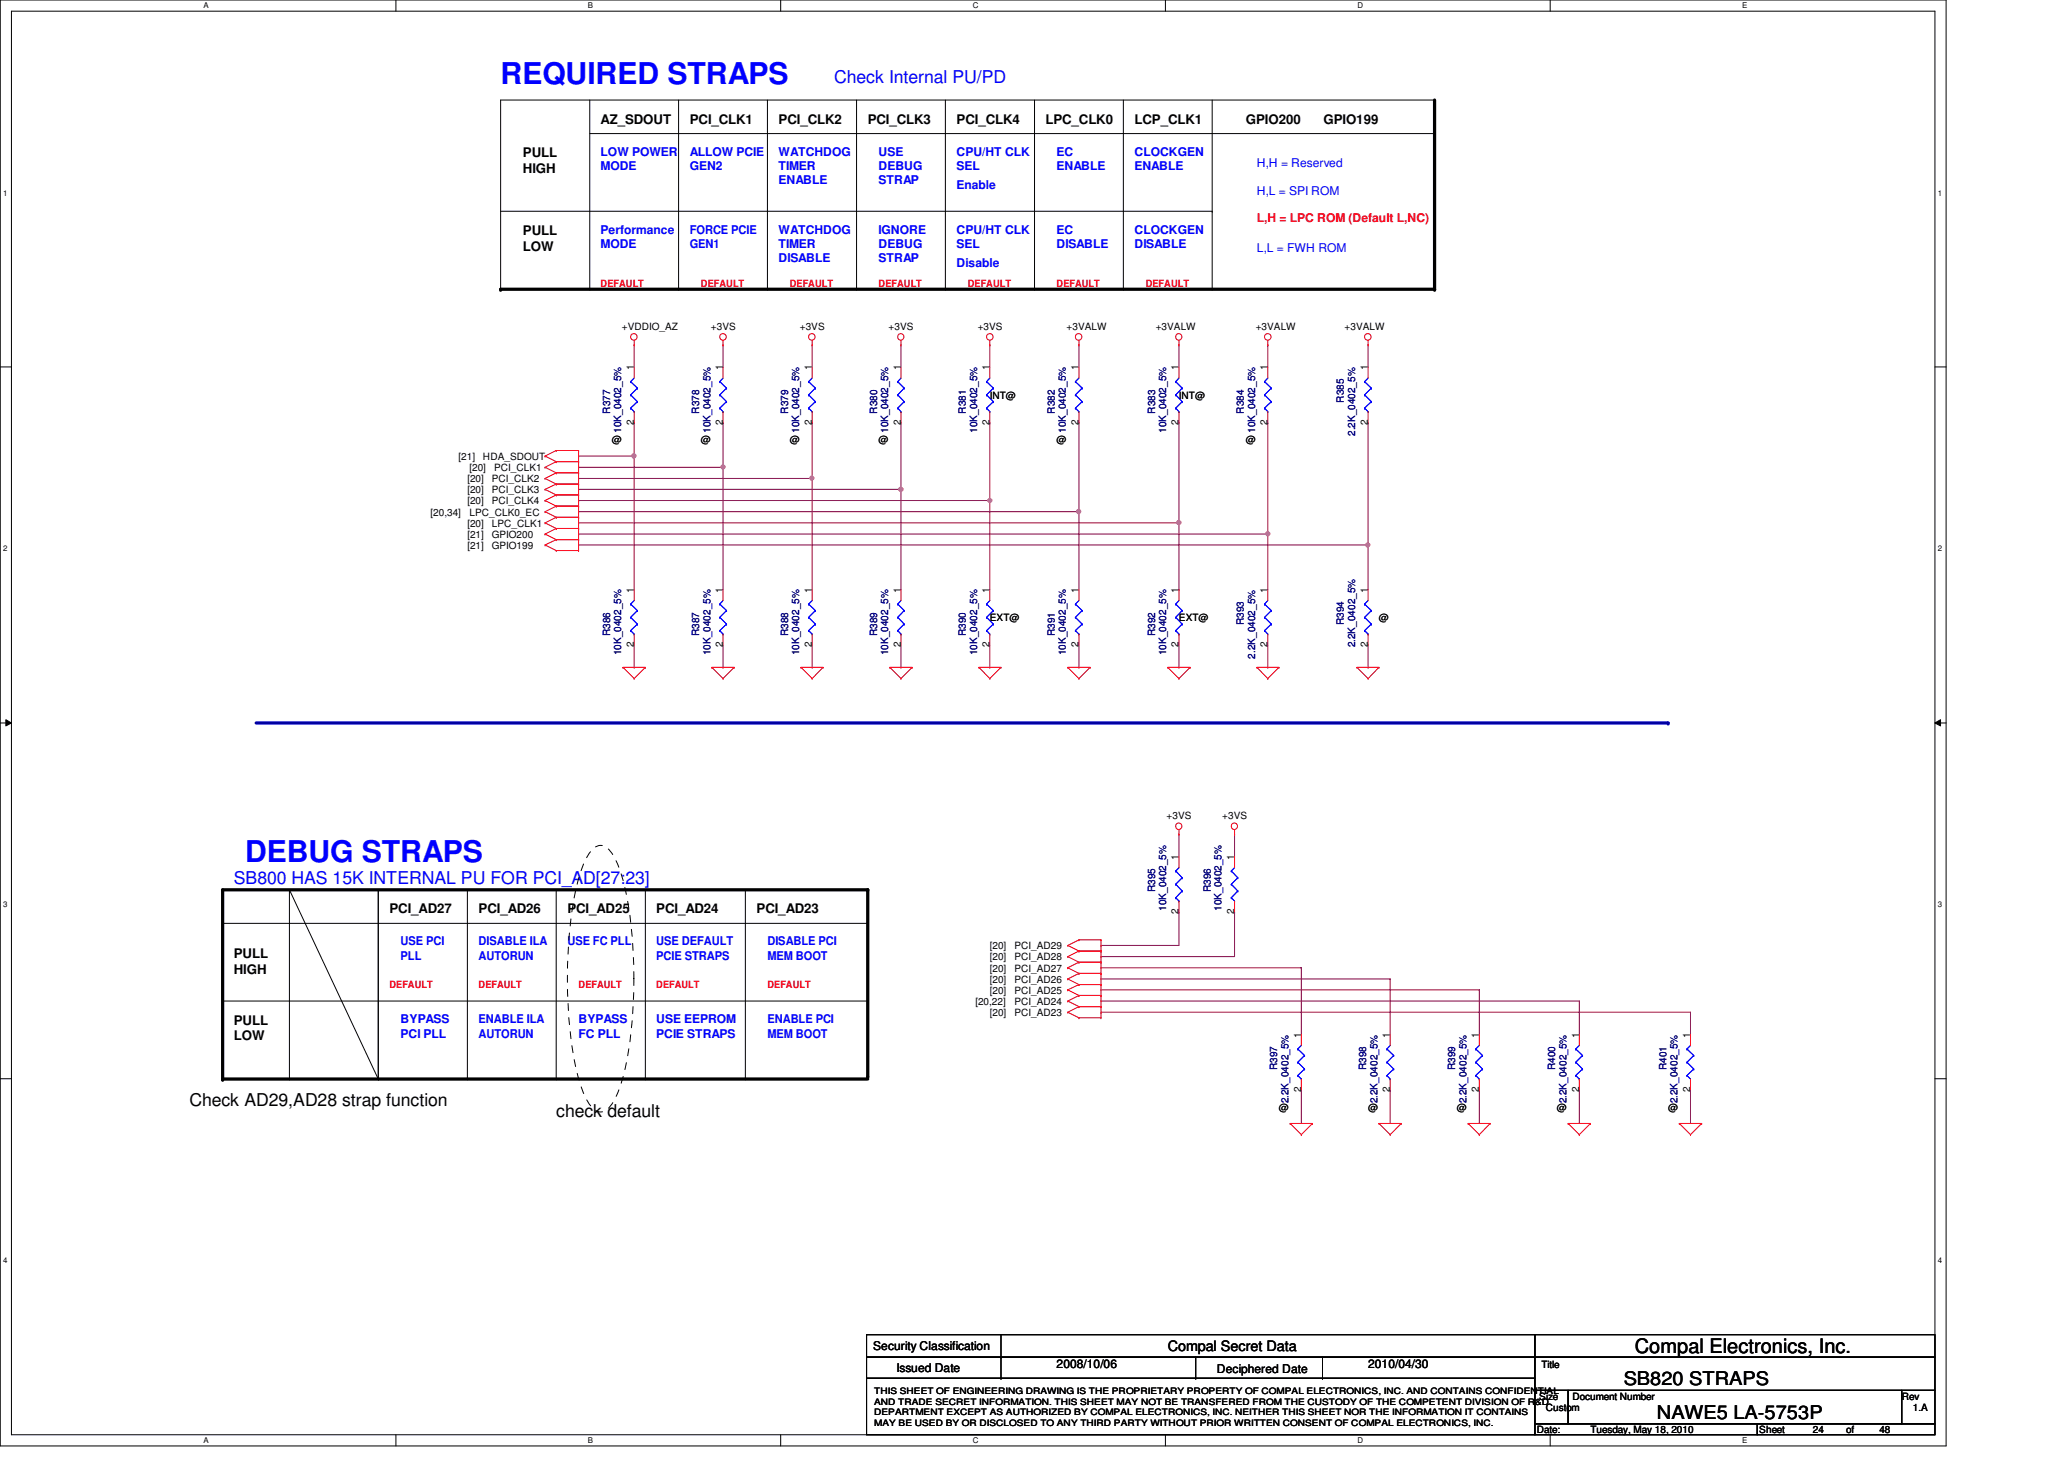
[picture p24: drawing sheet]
<svg xmlns="http://www.w3.org/2000/svg" width="297mm" height="210mm" viewBox="0 0 297 210" stroke-linecap="round" stroke-linejoin="round" font-family="sans-serif">
<defs><g id="words">
<g font-size="4.3" fill="#00f">
<text x="72" y="12">REQUIRED STRAPS</text>
<text x="35.3" y="124">DEBUG STRAPS</text>
</g>
<text font-size="2.9" x="235.3" y="194.6">Compal Electronics, Inc.</text>
<g font-size="2.7">
<text x="233.7" y="199.3">SB820 STRAPS</text>
<text x="238.5" y="204.1">NAWE5 LA-5753P</text>
</g>
<g font-size="2.5" fill="#00f">
<text x="120.1" y="11.9">Check Internal PU/PD</text>
<text x="33.7" y="127.1">SB800 HAS 15K INTERNAL PU FOR PCI_AD[27:23]</text>
</g>
<g font-size="2.5">
<text x="27.3" y="159.1">Check AD29,AD28 strap function</text>
<text x="80" y="160.7">check default</text>
</g>
<text font-size="2.1" x="168.1" y="194.4">Compal Secret Data</text>
<g font-size="1.9">
<text x="86.4" y="17.8">AZ_SDOUT</text>
<text x="99.3" y="17.8">PCI_CLK1</text>
<text x="112.1" y="17.8">PCI_CLK2</text>
<text x="124.9" y="17.8">PCI_CLK3</text>
<text x="137.7" y="17.8">PCI_CLK4</text>
<text x="150.4" y="17.8">LPC_CLK0</text>
<text x="163.3" y="17.8">LCP_CLK1</text>
<text x="179.3" y="17.8">GPIO200</text>
<text x="190.5" y="17.8">GPIO199</text>
<text x="75.3" y="22.6">PULL</text>
<text x="75.3" y="24.9">HIGH</text>
<text x="75.3" y="33.8">PULL</text>
<text x="75.3" y="36.1">LOW</text>
<text x="56" y="131.4">PCI_AD27</text>
<text x="68.9" y="131.4">PCI_AD26</text>
<text x="81.7" y="131.4">PCI_AD25</text>
<text x="94.4" y="131.4">PCI_AD24</text>
<text x="108.9" y="131.4">PCI_AD23</text>
<text x="33.7" y="137.8">PULL</text>
<text x="33.7" y="140.1">HIGH</text>
<text x="33.7" y="147.4">PULL</text>
<text x="33.7" y="149.7">LOW</text>
</g>
<g font-size="1.7" fill="#00f">
<text x="86.4" y="22.4">LOW POWER</text>
<text x="99.3" y="22.4">ALLOW PCIE</text>
<text x="112.1" y="22.4">WATCHDOG</text>
<text x="126.4" y="22.4">USE</text>
<text x="137.7" y="22.4">CPU/HT CLK</text>
<text x="152.1" y="22.4">EC</text>
<text x="163.3" y="22.4">CLOCKGEN</text>
<text x="86.4" y="24.5">MODE</text>
<text x="99.3" y="24.5">GEN2</text>
<text x="112.1" y="24.5">TIMER</text>
<text x="112.1" y="26.5">ENABLE</text>
<text x="126.4" y="24.5">DEBUG</text>
<text x="126.4" y="26.5">STRAP</text>
<text x="137.7" y="24.5">SEL</text>
<text x="137.7" y="27.2">Enable</text>
<text x="152.1" y="24.5">ENABLE</text>
<text x="163.3" y="24.5">ENABLE</text>
<text x="180.9" y="24">H,H = Reserved</text>
<text x="180.9" y="28.1">H,L = SPI ROM</text>
<text x="86.4" y="33.6">Performance</text>
<text x="86.4" y="35.6">MODE</text>
<text x="99.3" y="33.6">FORCE PCIE</text>
<text x="99.3" y="35.6">GEN1</text>
<text x="112.1" y="33.6">WATCHDOG</text>
<text x="112.1" y="35.6">TIMER</text>
<text x="126.4" y="33.6">IGNORE</text>
<text x="126.4" y="35.6">DEBUG</text>
<text x="137.7" y="33.6">CPU/HT CLK</text>
<text x="137.7" y="35.6">SEL</text>
<text x="152.1" y="33.6">EC</text>
<text x="152.1" y="35.6">DISABLE</text>
<text x="163.3" y="33.6">CLOCKGEN</text>
<text x="163.3" y="35.6">DISABLE</text>
<text x="112.1" y="37.7">DISABLE</text>
<text x="126.4" y="37.7">STRAP</text>
<text x="137.7" y="38.4">Disable</text>
<text x="180.9" y="36.2">L,L = FWH ROM</text>
<text x="57.7" y="136">USE PCI</text>
<text x="68.9" y="136">DISABLE ILA</text>
<text x="81.7" y="136">USE FC PLL</text>
<text x="94.4" y="136">USE DEFAULT</text>
<text x="110.4" y="136">DISABLE PCI</text>
<text x="57.7" y="138">PLL</text>
<text x="68.9" y="138">AUTORUN</text>
<text x="94.4" y="138">PCIE STRAPS</text>
<text x="110.4" y="138">MEM BOOT</text>
<text x="57.7" y="147.2">BYPASS</text>
<text x="57.7" y="149.3">PCI PLL</text>
<text x="68.9" y="147.2">ENABLE ILA</text>
<text x="68.9" y="149.3">AUTORUN</text>
<text x="83.3" y="147.2">BYPASS</text>
<text x="83.3" y="149.3">FC PLL</text>
<text x="94.4" y="147.2">USE EEPROM</text>
<text x="94.4" y="149.3">PCIE STRAPS</text>
<text x="110.4" y="147.2">ENABLE PCI</text>
<text x="110.4" y="149.3">MEM BOOT</text>
</g>
<text font-size="1.7" fill="#f00" x="180.9" y="32">L,H = LPC ROM (Default L,NC)</text>
<g font-size="1.7">
<text x="125.7" y="194.3">Security Classification</text>
<text x="129" y="197.3">Issued Date</text>
<text x="152.1" y="196.8">2008/10/06</text>
<text x="175.1" y="197.5">Deciphered Date</text>
<text x="196.9" y="196.8">2010/04/30</text>
</g>
<g font-size="1.4" fill="#f00">
<text x="86.4" y="41.4">DEFAULT</text>
<text x="100.9" y="41.4">DEFAULT</text>
<text x="113.7" y="41.4">DEFAULT</text>
<text x="126.4" y="41.4">DEFAULT</text>
<text x="139.3" y="41.4">DEFAULT</text>
<text x="152.1" y="41.4">DEFAULT</text>
<text x="164.9" y="41.4">DEFAULT</text>
<text x="56" y="142.2">DEFAULT</text>
<text x="68.9" y="142.2">DEFAULT</text>
<text x="83.3" y="142.2">DEFAULT</text>
<text x="94.4" y="142.2">DEFAULT</text>
<text x="110.4" y="142.2">DEFAULT</text>
</g>
<g font-size="1.4">
<text x="89.5" y="47.5">+VDDIO_AZ</text>
<text x="102.3" y="47.5">+3VS</text>
<text x="115.1" y="47.5">+3VS</text>
<text x="127.9" y="47.5">+3VS</text>
<text x="140.7" y="47.5">+3VS</text>
<text x="153.5" y="47.5">+3VALW</text>
<text x="166.3" y="47.5">+3VALW</text>
<text x="180.7" y="47.5">+3VALW</text>
<text x="193.5" y="47.5">+3VALW</text>
<text x="91.2" y="53.3" transform="rotate(-90 91.2 53.3)">1</text>
<text x="104" y="53.3" transform="rotate(-90 104 53.3)">1</text>
<text x="116.8" y="53.3" transform="rotate(-90 116.8 53.3)">1</text>
<text x="129.6" y="53.3" transform="rotate(-90 129.6 53.3)">1</text>
<text x="142.4" y="53.3" transform="rotate(-90 142.4 53.3)">1</text>
<text x="155.2" y="53.3" transform="rotate(-90 155.2 53.3)">1</text>
<text x="169.6" y="53.3" transform="rotate(-90 169.6 53.3)">1</text>
<text x="182.4" y="53.3" transform="rotate(-90 182.4 53.3)">1</text>
<text x="196.8" y="53.3" transform="rotate(-90 196.8 53.3)">1</text>
<text x="142.4" y="57.4">INT@</text>
<text x="169.7" y="57.4">INT@</text>
<text x="88" y="63.8">@</text>
<text x="91.2" y="61.1" transform="rotate(-90 91.2 61.1)">2</text>
<text x="100.9" y="63.8">@</text>
<text x="104" y="61.1" transform="rotate(-90 104 61.1)">2</text>
<text x="113.7" y="63.8">@</text>
<text x="116.8" y="61.1" transform="rotate(-90 116.8 61.1)">2</text>
<text x="126.4" y="63.8">@</text>
<text x="129.6" y="61.1" transform="rotate(-90 129.6 61.1)">2</text>
<text x="142.4" y="61.1" transform="rotate(-90 142.4 61.1)">2</text>
<text x="152.1" y="63.8">@</text>
<text x="155.2" y="61.1" transform="rotate(-90 155.2 61.1)">2</text>
<text x="169.6" y="61.1" transform="rotate(-90 169.6 61.1)">2</text>
<text x="179.3" y="63.8">@</text>
<text x="182.4" y="61.1" transform="rotate(-90 182.4 61.1)">2</text>
<text x="196.8" y="61.1" transform="rotate(-90 196.8 61.1)">2</text>
<text x="66" y="66.2">[21]</text>
<text x="67.3" y="69.4">[20]</text>
<text x="67.3" y="71">[20]</text>
<text x="67.6" y="67.8">[20]</text>
<text x="69.5" y="66.2">HDA_SDOUT</text>
<text x="70.8" y="69.4">PCI_CLK2</text>
<text x="70.8" y="71">PCI_CLK3</text>
<text x="71.1" y="67.8">PCI_CLK1</text>
<text x="62" y="74.2">[20,34]</text>
<text x="67.3" y="72.6">[20]</text>
<text x="67.3" y="75.8">[20]</text>
<text x="67.3" y="77.4">[21]</text>
<text x="67.6" y="74.2">LPC_CLK0_EC</text>
<text x="70.8" y="72.6">PCI_CLK4</text>
<text x="70.8" y="75.8">LPC_CLK1</text>
<text x="70.8" y="77.4">GPIO200</text>
<text x="67.3" y="79">[21]</text>
<text x="70.8" y="79">GPIO199</text>
<text x="91.2" y="85.3" transform="rotate(-90 91.2 85.3)">1</text>
<text x="104" y="85.3" transform="rotate(-90 104 85.3)">1</text>
<text x="116.8" y="85.3" transform="rotate(-90 116.8 85.3)">1</text>
<text x="129.6" y="85.3" transform="rotate(-90 129.6 85.3)">1</text>
<text x="142.4" y="85.3" transform="rotate(-90 142.4 85.3)">1</text>
<text x="142.4" y="89.4">EXT@</text>
<text x="155.2" y="85.3" transform="rotate(-90 155.2 85.3)">1</text>
<text x="169.6" y="85.3" transform="rotate(-90 169.6 85.3)">1</text>
<text x="169.7" y="89.4">EXT@</text>
<text x="182.4" y="85.3" transform="rotate(-90 182.4 85.3)">1</text>
<text x="196.8" y="85.3" transform="rotate(-90 196.8 85.3)">1</text>
<text x="198.5" y="89.4">@</text>
<text x="91.2" y="93.1" transform="rotate(-90 91.2 93.1)">2</text>
<text x="104" y="93.1" transform="rotate(-90 104 93.1)">2</text>
<text x="116.8" y="93.1" transform="rotate(-90 116.8 93.1)">2</text>
<text x="129.6" y="93.1" transform="rotate(-90 129.6 93.1)">2</text>
<text x="142.4" y="93.1" transform="rotate(-90 142.4 93.1)">2</text>
<text x="155.2" y="93.1" transform="rotate(-90 155.2 93.1)">2</text>
<text x="169.6" y="93.1" transform="rotate(-90 169.6 93.1)">2</text>
<text x="182.4" y="93.1" transform="rotate(-90 182.4 93.1)">2</text>
<text x="196.8" y="93.1" transform="rotate(-90 196.8 93.1)">2</text>
<text x="167.9" y="117.9">+3VS</text>
<text x="175.9" y="117.9">+3VS</text>
<text x="169.6" y="123.7" transform="rotate(-90 169.6 123.7)">1</text>
<text x="177.6" y="123.7" transform="rotate(-90 177.6 123.7)">1</text>
<text x="169.6" y="131.5" transform="rotate(-90 169.6 131.5)">2</text>
<text x="177.6" y="131.5" transform="rotate(-90 177.6 131.5)">2</text>
<text x="142.4" y="136.6">[20]</text>
<text x="146" y="136.6">PCI_AD29</text>
<text x="142.4" y="138.2">[20]</text>
<text x="142.4" y="139.8">[20]</text>
<text x="142.4" y="141.4">[20]</text>
<text x="142.4" y="143">[20]</text>
<text x="146" y="138.2">PCI_AD28</text>
<text x="146" y="139.8">PCI_AD27</text>
<text x="146" y="141.4">PCI_AD26</text>
<text x="146" y="143">PCI_AD25</text>
<text x="140.4" y="144.6">[20,22]</text>
<text x="142.4" y="146.2">[20]</text>
<text x="146" y="144.6">PCI_AD24</text>
<text x="146" y="146.2">PCI_AD23</text>
<text x="187.2" y="149.3" transform="rotate(-90 187.2 149.3)">1</text>
<text x="200" y="149.3" transform="rotate(-90 200 149.3)">1</text>
<text x="212.8" y="149.3" transform="rotate(-90 212.8 149.3)">1</text>
<text x="227.2" y="149.3" transform="rotate(-90 227.2 149.3)">1</text>
<text x="243.2" y="149.3" transform="rotate(-90 243.2 149.3)">1</text>
<text x="184.1" y="159.8">@</text>
<text x="187.2" y="157.1" transform="rotate(-90 187.2 157.1)">2</text>
<text x="196.9" y="159.8">@</text>
<text x="200" y="157.1" transform="rotate(-90 200 157.1)">2</text>
<text x="209.7" y="159.8">@</text>
<text x="212.8" y="157.1" transform="rotate(-90 212.8 157.1)">2</text>
<text x="224.1" y="159.8">@</text>
<text x="227.2" y="157.1" transform="rotate(-90 227.2 157.1)">2</text>
<text x="240.1" y="159.8">@</text>
<text x="243.2" y="157.1" transform="rotate(-90 243.2 157.1)">2</text>
<text x="221.8" y="196.8">Title</text>
<text x="221.5" y="201.4">Size</text>
<text x="222.5" y="203">Custom</text>
<text x="226.3" y="201.4">Document Number</text>
<text x="273.7" y="201.4">Rev</text>
<text x="275.3" y="203">1.A</text>
<text x="221.2" y="206.2">Date:</text>
<text x="228.9" y="206.2">Tuesday, May 18, 2010</text>
<text x="253.2" y="206.2">Sheet</text>
<text x="260.9" y="206.2">24</text>
<text x="265.7" y="206.2">of</text>
<text x="270.5" y="206.2">48</text>
</g>
<g font-size="1.4" fill="#000080">
<text x="87.8" y="59.5" transform="rotate(-90 87.8 59.5)">R377</text>
<text x="100.6" y="59.5" transform="rotate(-90 100.6 59.5)">R378</text>
<text x="113.4" y="59.5" transform="rotate(-90 113.4 59.5)">R379</text>
<text x="126.2" y="59.5" transform="rotate(-90 126.2 59.5)">R380</text>
<text x="139" y="59.5" transform="rotate(-90 139 59.5)">R381</text>
<text x="151.8" y="59.5" transform="rotate(-90 151.8 59.5)">R382</text>
<text x="166.2" y="59.5" transform="rotate(-90 166.2 59.5)">R383</text>
<text x="179" y="59.5" transform="rotate(-90 179 59.5)">R384</text>
<text x="193.4" y="58" transform="rotate(-90 193.4 58)">R385</text>
<text x="89.4" y="62.3" transform="rotate(-90 89.4 62.3)">10K_0402_5%</text>
<text x="102.2" y="62.3" transform="rotate(-90 102.2 62.3)">10K_0402_5%</text>
<text x="115" y="62.3" transform="rotate(-90 115 62.3)">10K_0402_5%</text>
<text x="127.8" y="62.3" transform="rotate(-90 127.8 62.3)">10K_0402_5%</text>
<text x="140.6" y="62.3" transform="rotate(-90 140.6 62.3)">10K_0402_5%</text>
<text x="153.4" y="62.3" transform="rotate(-90 153.4 62.3)">10K_0402_5%</text>
<text x="167.8" y="62.3" transform="rotate(-90 167.8 62.3)">10K_0402_5%</text>
<text x="180.6" y="62.3" transform="rotate(-90 180.6 62.3)">10K_0402_5%</text>
<text x="195" y="62.7" transform="rotate(-90 195 62.7)">2.2K_0402_5%</text>
<text x="179" y="90" transform="rotate(-90 179 90)">R393</text>
<text x="193.4" y="90" transform="rotate(-90 193.4 90)">R394</text>
<text x="87.8" y="91.5" transform="rotate(-90 87.8 91.5)">R386</text>
<text x="89.4" y="94.3" transform="rotate(-90 89.4 94.3)">10K_0402_5%</text>
<text x="100.6" y="91.5" transform="rotate(-90 100.6 91.5)">R387</text>
<text x="102.2" y="94.3" transform="rotate(-90 102.2 94.3)">10K_0402_5%</text>
<text x="113.4" y="91.5" transform="rotate(-90 113.4 91.5)">R388</text>
<text x="115" y="94.3" transform="rotate(-90 115 94.3)">10K_0402_5%</text>
<text x="126.2" y="91.5" transform="rotate(-90 126.2 91.5)">R389</text>
<text x="127.8" y="94.3" transform="rotate(-90 127.8 94.3)">10K_0402_5%</text>
<text x="139" y="91.5" transform="rotate(-90 139 91.5)">R390</text>
<text x="140.6" y="94.3" transform="rotate(-90 140.6 94.3)">10K_0402_5%</text>
<text x="151.8" y="91.5" transform="rotate(-90 151.8 91.5)">R391</text>
<text x="153.4" y="94.3" transform="rotate(-90 153.4 94.3)">10K_0402_5%</text>
<text x="166.2" y="91.5" transform="rotate(-90 166.2 91.5)">R392</text>
<text x="167.8" y="94.3" transform="rotate(-90 167.8 94.3)">10K_0402_5%</text>
<text x="180.6" y="94.7" transform="rotate(-90 180.6 94.7)">2.2K_0402_5%</text>
<text x="195" y="93.1" transform="rotate(-90 195 93.1)">2.2K_0402_5%</text>
<text x="166.2" y="128.4" transform="rotate(-90 166.2 128.4)">R395</text>
<text x="167.8" y="131.1" transform="rotate(-90 167.8 131.1)">10K_0402_5%</text>
<text x="174.2" y="128.4" transform="rotate(-90 174.2 128.4)">R396</text>
<text x="175.8" y="131.1" transform="rotate(-90 175.8 131.1)">10K_0402_5%</text>
<text x="183.8" y="154" transform="rotate(-90 183.8 154)">R397</text>
<text x="196.6" y="154" transform="rotate(-90 196.6 154)">R398</text>
<text x="209.4" y="154" transform="rotate(-90 209.4 154)">R399</text>
<text x="223.8" y="154" transform="rotate(-90 223.8 154)">R400</text>
<text x="239.8" y="154" transform="rotate(-90 239.8 154)">R401</text>
<text x="185.4" y="158.7" transform="rotate(-90 185.4 158.7)">2.2K_0402_5%</text>
<text x="198.2" y="158.7" transform="rotate(-90 198.2 158.7)">2.2K_0402_5%</text>
<text x="211" y="158.7" transform="rotate(-90 211 158.7)">2.2K_0402_5%</text>
<text x="225.4" y="158.7" transform="rotate(-90 225.4 158.7)">2.2K_0402_5%</text>
<text x="241.4" y="158.7" transform="rotate(-90 241.4 158.7)">2.2K_0402_5%</text>
</g>
<g font-size="1.3">
<text x="125.8" y="200.6">THIS SHEET OF ENGINEERING DRAWING IS THE PROPRIETARY PROPERTY OF COMPAL ELECTRONICS, INC. AND CONTAINS CONFIDENTIAL</text>
<text x="125.8" y="202.1">AND TRADE SECRET INFORMATION. THIS SHEET MAY NOT BE TRANSFERED FROM THE CUSTODY OF THE COMPETENT DIVISION OF R&amp;D</text>
<text x="125.8" y="203.6">DEPARTMENT EXCEPT AS AUTHORIZED BY COMPAL ELECTRONICS, INC. NEITHER THIS SHEET NOR THE INFORMATION IT CONTAINS</text>
<text x="125.8" y="205.1">MAY BE USED BY OR DISCLOSED TO ANY THIRD PARTY WITHOUT PRIOR WRITTEN CONSENT OF COMPAL ELECTRONICS, INC.</text>
</g>
<g font-size="1.1">
<text x="29.3" y="1.1">A</text>
<text x="84.6" y="1.1">B</text>
<text x="140" y="1.1">C</text>
<text x="195.4" y="1.1">D</text>
<text x="250.7" y="1.1">E</text>
<text x=".5" y="28.2">1</text>
<text x="278.9" y="28.2">1</text>
<text x=".5" y="79.3">2</text>
<text x="278.9" y="79.3">2</text>
<text x=".5" y="130.6">3</text>
<text x="278.9" y="130.6">3</text>
<text x=".5" y="181.7">4</text>
<text x="278.9" y="181.7">4</text>
<text x="29.3" y="207.6">A</text>
<text x="84.6" y="207.6">B</text>
<text x="140" y="207.6">C</text>
<text x="195.4" y="207.6">D</text>
<text x="250.7" y="207.6">E</text>
</g>
</g></defs>
<path d="M0 0h280.1v208h-280.1zM1.6 1.6h276.9v204.8h-276.9z" fill="none" stroke="#000" stroke-width=".14"/>
<g fill="#fff">
<path d="M29.3 .2h.7v1.2h-.7z"/>
<path d="M29.3 206.6h.7v1.2h-.7z"/>
</g>
<path d="M57 0v1.6M57 206.4v1.6" fill="none" stroke="#000" stroke-width=".14"/>
<g fill="#fff">
<path d="M84.6 .2h.7v1.2h-.7z"/>
<path d="M84.6 206.6h.7v1.2h-.7z"/>
</g>
<path d="M112.3 0v1.6M112.3 206.4v1.6" fill="none" stroke="#000" stroke-width=".14"/>
<g fill="#fff">
<path d="M140 .2h.8v1.2h-.8z"/>
<path d="M140 206.6h.8v1.2h-.8z"/>
</g>
<path d="M167.7 0v1.6M167.7 206.4v1.6" fill="none" stroke="#000" stroke-width=".14"/>
<g fill="#fff">
<path d="M195.4 .2h.7v1.2h-.7z"/>
<path d="M195.4 206.6h.7v1.2h-.7z"/>
</g>
<path d="M223.1 0v1.6M223.1 206.4v1.6" fill="none" stroke="#000" stroke-width=".14"/>
<g fill="#fff">
<path d="M250.7 .2h.8v1.2h-.8z"/>
<path d="M250.7 206.6h.8v1.2h-.8z"/>
<path d="M.5 27.2h.6v1.2h-.6z"/>
<path d="M278.9 27.2h.6v1.2h-.6z"/>
<path d="M.5 78.4h.6v1.1h-.6z"/>
<path d="M278.9 78.4h.6v1.1h-.6z"/>
</g>
<path d="M0 52.8h1.6M278.5 52.8h1.6" fill="none" stroke="#000" stroke-width=".14"/>
<g fill="#fff">
<path d="M.5 129.6h.6v1.2h-.6z"/>
<path d="M278.9 129.6h.6v1.2h-.6z"/>
</g>
<path d="M0 104h1.6M.8 103.5l.8 .5-.8 .4zM278.5 104l.8-.5v.9zM278.5 104h1.6" fill="none" stroke="#000" stroke-width=".14"/>
<path d="M.8 103.5l.8 .5-.8 .4zM278.5 104l.8-.5v.9z" fill="#000"/>
<g fill="#fff">
<path d="M.5 180.8h.6v1.1h-.6z"/>
<path d="M278.9 180.8h.6v1.1h-.6z"/>
</g>
<path d="M0 155.2h1.6M278.5 155.2h1.6" fill="none" stroke="#000" stroke-width=".14"/>
<g fill="none" stroke="#800040" stroke-width=".14">
<path d="M83.3 65.6h.1M83.3 65.6h8M91.3 60.8h.1M91.3 65.6h.1M91.3 60.8v24M104.1 60.8h.1M104.1 60.8v6.4M116.9 60.8h.1M116.9 60.8v8M129.7 60.8h.1M129.7 60.8v9.6M142.4 60.8h.1"/>
<path d="M142.4 60.8v11.2M155.3 60.8h.1M155.3 60.8v12.8M169.7 60.8h.1M169.7 60.8v14.4M182.5 60.8h.1M182.5 60.8v16M196.9 78.4h.1M196.9 78.4v6.4M158.4 139.2h.1M158.4 139.2h28.9M187.3 139.2h.1"/>
<path d="M187.3 139.2v9.6M158.4 140.8h.1M158.4 142.4h.1M158.4 144h.1M158.4 145.6h.1M158.4 140.8h41.7M158.4 142.4h54.5M158.4 144h68.9M158.4 145.6h84.9M187.3 156.8h.1M187.3 156.8v4.8M200.1 140.8h.1"/>
<path d="M200.1 156.8h.1M200.1 140.8v8M200.1 156.8v4.8M212.9 142.4h.1M212.9 156.8h.1M212.9 142.4v6.4M212.9 156.8v4.8M227.3 144h.1M227.3 156.8h.1M227.3 144v4.8M227.3 156.8v4.8M243.3 145.6h.1"/>
<path d="M243.3 156.8h.1M243.3 145.6v3.2M243.3 156.8v4.8"/>
</g>
<circle cx="91.2" cy="65.6" r=".31" fill="#f0f"/>
<circle cx="91.2" cy="65.6" r=".31" fill="none" stroke="#f0f" stroke-width=".14"/>
<g fill="none" stroke="#800040" stroke-width=".14">
<path d="M91.3 49.6h.1M91.3 49.6v3.2M104.1 49.6h.1M104.1 49.6v3.2M116.9 49.6h.1M116.9 49.6v3.2M129.7 49.6h.1M129.7 49.6v3.2M142.4 49.6h.1M142.4 49.6v3.2M155.3 49.6h.1M155.3 49.6v3.2"/>
<path d="M169.7 49.6h.1M169.7 49.6v3.2M182.5 49.6h.1M182.5 49.6v3.2M196.9 49.6h.1M196.9 49.6v3.2M83.3 67.2h.1M83.3 67.2h20.8M91.3 96h.1M91.3 92.8v3.2M104.1 96h.1M104.1 92.8v3.2"/>
<path d="M116.9 96h.1M116.9 92.8v3.2M129.7 96h.1M129.7 92.8v3.2M142.4 96h.1M142.4 92.8v3.2M155.3 96h.1M155.3 92.8v3.2M169.7 96h.1M169.7 92.8v3.2M182.5 96h.1M182.5 92.8v3.2"/>
<path d="M196.9 96h.1M196.9 92.8v3.2"/>
</g>
<circle cx="104.1" cy="67.2" r=".3" fill="#f0f"/>
<circle cx="104.1" cy="67.2" r=".3" fill="none" stroke="#f0f" stroke-width=".14"/>
<path d="M83.3 68.8h.1M83.3 68.8h33.6M104.1 67.2h.1M104.1 67.2v17.6" fill="none" stroke="#800040" stroke-width=".14"/>
<circle cx="116.8" cy="68.8" r=".3" fill="#f0f"/>
<circle cx="116.8" cy="68.8" r=".3" fill="none" stroke="#f0f" stroke-width=".14"/>
<path d="M83.3 70.4h.1M83.3 70.4h46.4M116.9 68.8h.1M116.9 68.8v16" fill="none" stroke="#800040" stroke-width=".14"/>
<circle cx="129.6" cy="70.4" r=".31" fill="#f0f"/>
<circle cx="129.6" cy="70.4" r=".31" fill="none" stroke="#f0f" stroke-width=".14"/>
<path d="M83.3 72h.1M83.3 72h59.1M129.7 70.4h.1M129.7 70.4v14.4" fill="none" stroke="#800040" stroke-width=".14"/>
<circle cx="142.4" cy="72" r=".3" fill="#f0f"/>
<circle cx="142.4" cy="72" r=".3" fill="none" stroke="#f0f" stroke-width=".14"/>
<path d="M83.3 73.6h.1M83.3 73.6h72M142.4 72h.1M142.4 72v12.8" fill="none" stroke="#800040" stroke-width=".14"/>
<circle cx="155.2" cy="73.6" r=".31" fill="#f0f"/>
<circle cx="155.2" cy="73.6" r=".31" fill="none" stroke="#f0f" stroke-width=".14"/>
<path d="M83.3 75.2h.1M83.3 75.2h86.4M155.3 73.6h.1M155.3 73.6v11.2" fill="none" stroke="#800040" stroke-width=".14"/>
<circle cx="169.7" cy="75.2" r=".31" fill="#f0f"/>
<circle cx="169.7" cy="75.2" r=".31" fill="none" stroke="#f0f" stroke-width=".14"/>
<path d="M83.3 76.8h.1M83.3 76.8h99.2" fill="none" stroke="#800040" stroke-width=".14"/>
<circle cx="182.5" cy="76.8" r=".3" fill="#f0f"/>
<circle cx="182.5" cy="76.8" r=".3" fill="none" stroke="#f0f" stroke-width=".14"/>
<path d="M83.3 78.4h.1M83.3 78.4h113.6M182.5 76.8h.1M182.5 76.8v8" fill="none" stroke="#800040" stroke-width=".14"/>
<circle cx="196.8" cy="78.4" r=".3" fill="#f0f"/>
<circle cx="196.8" cy="78.4" r=".3" fill="none" stroke="#f0f" stroke-width=".14"/>
<g fill="none" stroke="#800040" stroke-width=".14">
<path d="M169.7 75.2v9.6M196.9 60.8h.1M196.9 60.8v17.6M169.7 84.8h.1M158.4 136h.1M158.4 137.6h.1M169.7 120h.1M169.7 131.2h.1M169.7 120v3.2M169.7 131.2v4.8h-11.3M177.7 120h.1M177.7 131.2h.1"/>
<path d="M177.7 120v3.2M177.7 131.2v6.4h-19.3"/>
</g>
<g fill="none" stroke="#f00" stroke-width=".14">
<path d="M91.3 49.6h.1M91.3 49v.6M104.1 49.6h.1M104.1 49v.6M116.9 49.6h.1M116.9 49v.6M129.7 49.6h.1M129.7 49v.6M142.4 49.6h.1M142.4 49v.6M155.3 49.6h.1M155.3 49v.6"/>
<path d="M169.7 49.6h.1M169.7 49v.6M182.5 49.6h.1M182.5 49v.6M196.9 49.6h.1M196.9 49v.6M78.4 68.8h.1M78.4 70.4h.1M78.4 72h.1M78.4 73.6h.1M78.4 75.2h.1M78.4 76.8h.1"/>
<path d="M78.4 78.4h.1M78.4 65.6h.1M78.4 67.2h.1M78.4 68.8l1.6 .8M78.4 70.4l1.6 .8M78.4 72l1.6 .8M78.4 73.6l1.6 .8M78.4 75.2l1.6 .8M78.4 76.8l1.6 .8M78.4 78.4l1.6 .8M78.4 65.6l1.6 .8M78.4 67.2l1.6 .8"/>
<path d="M80 68h.1M80 69.6h.1M80 71.2h.1M80 72.8h.1M80 74.4h.1M80 76h.1M80 77.6h.1M80 79.2h.1M80 64.8h.1M80 66.4h.1M80 68l-1.6 .8M80 68h3.3"/>
<path d="M80 69.6h3.3M80 69.6l-1.6 .8M80 71.2h3.3M80 71.2l-1.6 .8M80 72.8h3.3M80 72.8l-1.6 .8M80 74.4h3.3M80 74.4l-1.6 .8M80 76h3.3M80 76l-1.6 .8M80 77.6h3.3M80 77.6l-1.6 .8"/>
<path d="M80 79.2h3.3M80 64.8h3.3M80 64.8l-1.6 .8M80 66.4h3.3M80 66.4l-1.6 .8M83.3 68h.1M83.3 69.6h.1M83.3 71.2h.1M83.3 72.8h.1M83.3 74.4h.1M83.3 76h.1M83.3 77.6h.1"/>
<path d="M83.3 79.2h.1M83.3 66.4h.1M83.3 64.8h.1M83.3 64.8v14.4M89.7 96h.1M89.7 96h3.2M89.7 96l1.6 1.6M91.3 97.6h.1M92.9 96h.1M92.9 96l-1.6 1.6M102.4 96h.1M102.4 96h3.3"/>
<path d="M102.4 96l1.7 1.6M104.1 97.6h.1M105.7 96h.1M105.7 96l-1.6 1.6M115.3 96h.1M115.3 96h3.1M115.3 96l1.6 1.6M116.9 97.6h.1M118.4 96h.1M118.4 96l-1.5 1.6M128.1 96h.1M128.1 96h3.2"/>
<path d="M128.1 96l1.6 1.6M129.7 97.6h.1M131.3 96h.1M131.3 96l-1.6 1.6M140.9 96h.1M140.9 96h3.2M140.9 96l1.5 1.6M142.4 97.6h.1M144.1 96h.1M144.1 96l-1.7 1.6M153.7 96h.1M153.7 96h3.2"/>
<path d="M153.7 96l1.6 1.6M155.3 97.6h.1M156.9 96h.1M156.9 96l-1.6 1.6M168.1 96h.1M168.1 96h3.2M168.1 96l1.6 1.6M169.7 97.6h.1M171.3 96h.1M171.3 96l-1.6 1.6M180.9 96h.1M180.9 96h3.2"/>
<path d="M180.9 96l1.6 1.6M182.5 97.6h.1M184.1 96h.1M184.1 96l-1.6 1.6M195.3 96h.1M195.3 96h3.2M195.3 96l1.6 1.6M196.9 97.6h.1M198.5 96h.1M198.5 96l-1.6 1.6M169.7 119.4v.6M177.7 119.4v.6"/>
<path d="M153.7 137.6h.1M153.7 139.2h.1M153.7 136h.1M153.7 137.6l1.6 .8M153.7 139.2l1.6 .8M153.7 136l1.6 .8M155.3 136.8h.1M155.3 138.4h.1M155.3 135.2h.1M155.3 136.8l-1.6 .8M155.3 136.8h3.1M155.3 138.4h3.1"/>
<path d="M155.3 138.4l-1.6 .8M155.3 135.2l-1.6 .8M155.3 135.2h3.1M158.4 136.8h.1M158.4 138.4h.1M158.4 135.2h.1M158.4 135.2v11.2M169.7 120h.1M177.7 120h.1M153.7 140.8h.1M153.7 142.4h.1M153.7 144h.1"/>
<path d="M153.7 145.6h.1M153.7 140.8l1.6 .8M153.7 142.4l1.6 .8M153.7 144l1.6 .8M153.7 145.6l1.6 .8M155.3 140h.1M155.3 141.6h.1M155.3 143.2h.1M155.3 144.8h.1M155.3 146.4h.1M155.3 140h3.1M155.3 140l-1.6 .8"/>
<path d="M155.3 141.6h3.1M155.3 141.6l-1.6 .8M155.3 143.2h3.1M155.3 143.2l-1.6 .8M155.3 144.8h3.1M155.3 144.8l-1.6 .8M155.3 146.4h3.1M158.4 140h.1M158.4 141.6h.1M158.4 143.2h.1M158.4 144.8h.1M158.4 146.4h.1"/>
<path d="M185.7 161.6h.1M185.7 161.6h3.2M185.7 161.6l1.6 1.6M187.3 163.2h.1M188.9 161.6h.1M188.9 161.6l-1.6 1.6M198.5 161.6h.1M198.5 161.6h3.2M198.5 161.6l1.6 1.6M200.1 163.2h.1M201.7 161.6h.1M201.7 161.6l-1.6 1.6"/>
<path d="M211.3 161.6h.1M211.3 161.6h3.2M211.3 161.6l1.6 1.6M212.9 163.2h.1M214.5 161.6h.1M214.5 161.6l-1.6 1.6M225.7 161.6h.1M225.7 161.6h3.2M225.7 161.6l1.6 1.6M227.3 163.2h.1M228.9 161.6h.1M228.9 161.6l-1.6 1.6"/>
<path d="M241.7 161.6h.1M241.7 161.6h3.2M241.7 161.6l1.6 1.6M243.3 163.2h.1M244.9 161.6h.1M244.9 161.6l-1.6 1.6"/>
<circle cx="91.2" cy="48.5" r=".47"/>
<circle cx="104" cy="48.5" r=".47"/>
<circle cx="116.8" cy="48.5" r=".47"/>
<circle cx="129.6" cy="48.5" r=".46"/>
<circle cx="142.4" cy="48.5" r=".47"/>
<circle cx="155.2" cy="48.5" r=".47"/>
<circle cx="169.6" cy="48.5" r=".46"/>
<circle cx="182.4" cy="48.5" r=".47"/>
<circle cx="196.8" cy="48.5" r=".47"/>
<circle cx="169.6" cy="118.9" r=".46"/>
<circle cx="177.6" cy="118.9" r=".46"/>
</g>
<g fill="none" stroke="#000" stroke-width=".14">
<path d="M84.9 14.4v27.2M84.9 19.2h121.6M97.7 14.4v27.2M110.4 14.4v27.2M123.3 14.4v27.2M136.1 14.4v27.2M148.9 14.4v27.2M161.7 14.4v27.2M174.5 14.4v27.2M206.5 14.4h.1M206.5 19.2h.1M206.5 14.4h-134.5v27.2"/>
<path d="M72 30.4h102.5M174.5 30.4h.1M72 41.6h.1M84.9 41.6h.1M97.7 41.6h.1M110.4 41.6h.1M123.3 41.6h.1M136.1 41.6h.1M148.9 41.6h.1M161.7 41.6h.1M174.5 41.6h.1M32 132.8h92.9"/>
<path d="M41.7 128v27.2M54.4 128v27.2M67.3 128v27.2M80 128v27.2M92.9 128v27.2M107.3 128v27.2M124.9 132.8h.1M32 144h92.9M41.7 155.2h.1M54.4 155.2h.1M67.3 155.2h.1M80 155.2h.1"/>
<path d="M92.9 155.2h.1M107.3 155.2h.1M124.9 144h.1M124.7 192h96.2v3.2h-96.2zM124.7 195.2h96.2v3.1h-96.2zM124.7 198.3h96.2v8.1h-96.2zM144.1 195.2h.1M144.1 198.3h.1M144.1 192v6.3M172.1 198.3h.1M172.1 195.2v3.1M190.3 198.3h.1"/>
<path d="M190.3 195.2v3.1M220.9 192h57.6v3.2h-57.6zM220.9 195.2h57.6v4.8h-57.6zM220.9 200h4.8v4.9h-4.8zM220.9 204.9h32v1.5h-32zM225.7 200h48v4.9h-48zM252.9 204.9h25.6v1.5h-25.6zM273.7 200h4.8v4.9h-4.8z"/>
</g>
<path d="M206.5 14.4v27.2h-134.5M124.9 154.9v-26.9h-92.9v27.2h92.9" fill="none" stroke="#000" stroke-width=".47"/>
<g fill="#000">
<circle cx="72" cy="41.6" r=".23"/>
<circle cx="206.5" cy="41.6" r=".23"/>
<circle cx="124.9" cy="128" r=".23"/>
<circle cx="32" cy="155.2" r=".23"/>
<circle cx="124.9" cy="154.9" r=".23"/>
</g>
<path d="M36.9 104h203.2" fill="none" stroke="#0000a0" stroke-width=".47"/>
<circle cx="240.1" cy="104" r=".23" fill="#0000a0"/>
<path d="M41.7 128l12.7 27.2M54.4 155.2h.1" fill="none" stroke="#000" stroke-width=".14"/>
<path d="M85.4 122.1a1.42 1.42 0 0 1 2.1 0 12 12 0 0 1 2.5 5.8 67.3 67.3 0 0 1 0 25.7 12 12 0 0 1-2.5 5.9 1.41 1.41 0 0 1-2.1 0 9 9 0 0 1-2.2-4.5 66.1 66.1 0 0 1-.9-23.9 24.7 24.7 0 0 1 2.2-7.8z" fill="none" stroke="#000" stroke-width=".14" stroke-dasharray="1 1 1 1 1 1 1 1"/>
<g fill="none" stroke="#00f" stroke-width=".14">
<path d="M90.8 54.9h.1M90.8 56.8h.1M90.8 58.7h.1M90.8 54.9l.9 .9M90.8 56.8l.9 1M90.8 58.7l.5 .5M91.3 59.2h.1M91.3 54.4l-.5 .5M91.7 55.8h.1M91.7 57.8h.1M91.7 55.8l-.9 1M91.7 57.8l-.9 .9"/>
<path d="M103.6 54.9h.1M103.6 56.8h.1M103.6 58.7h.1M103.6 54.9l1 .9M103.6 56.8l1 1M103.6 58.7l.5 .5M104.1 59.2h.1M104.1 54.4l-.5 .5M104.6 55.8h.1M104.6 57.8h.1M104.6 55.8l-1 1M104.6 57.8l-1 .9"/>
<path d="M116.4 54.9h.1M116.4 56.8h.1M116.4 58.7h.1M116.4 54.9l.9 .9M116.4 56.8l.9 1M116.4 58.7l.5 .5M116.9 59.2h.1M116.9 54.4l-.5 .5M117.3 55.8h.1M117.3 57.8h.1M117.3 55.8l-.9 1M117.3 57.8l-.9 .9"/>
<path d="M129.2 54.9h.1M129.2 56.8h.1M129.2 58.7h.1M129.2 54.9l.9 .9M129.2 56.8l.9 1M129.2 58.7l.5 .5M129.7 59.2h.1M129.7 54.4l-.5 .5M130.1 55.8h.1M130.1 57.8h.1M130.1 55.8l-.9 1M130.1 57.8l-.9 .9"/>
<path d="M142 54.9h.1M142 56.8h.1M142 58.7h.1M142 54.9l1 .9M142 56.8l1 1M142 58.7l.4 .5M142.4 59.2h.1M142.4 54.4l-.4 .5M143 55.8h.1M143 57.8h.1M143 55.8l-1 1M143 57.8l-1 .9"/>
<path d="M154.8 54.9h.1M154.8 56.8h.1M154.8 58.7h.1M154.8 54.9l.9 .9M154.8 56.8l.9 1M154.8 58.7l.5 .5M155.3 59.2h.1M155.3 54.4l-.5 .5M155.7 55.8h.1M155.7 57.8h.1M155.7 55.8l-.9 1M155.7 57.8l-.9 .9"/>
<path d="M169.2 54.9h.1M169.2 56.8h.1M169.2 58.7h.1M169.2 54.9l.9 .9M169.2 56.8l.9 1M169.2 58.7l.5 .5M169.7 59.2h.1M169.7 54.4l-.5 .5M170.1 55.8h.1M170.1 57.8h.1M170.1 55.8l-.9 1M170.1 57.8l-.9 .9"/>
<path d="M182 54.9h.1M182 56.8h.1M182 58.7h.1M182 54.9l1 .9M182 56.8l1 1M182 58.7l.5 .5M182.5 59.2h.1M182.5 54.4l-.5 .5M183 55.8h.1M183 57.8h.1M183 55.8l-1 1M183 57.8l-1 .9"/>
<path d="M196.4 54.9h.1M196.4 56.8h.1M196.4 58.7h.1M196.4 54.9l1 .9M196.4 56.8l1 1M196.4 58.7l.5 .5M196.9 59.2h.1M196.9 54.4l-.5 .5M197.4 55.8h.1M197.4 57.8h.1M197.4 55.8l-1 1M197.4 57.8l-1 .9"/>
<path d="M90.8 86.9h.1M90.8 88.8h.1M90.8 90.7h.1M90.8 86.9l.9 .9M90.8 88.8l.9 1M90.8 90.7l.5 .5M91.3 91.2h.1M91.3 86.4l-.5 .5M91.7 87.8h.1M91.7 89.8h.1M91.7 87.8l-.9 1M91.7 89.8l-.9 .9"/>
<path d="M103.6 86.9h.1M103.6 88.8h.1M103.6 90.7h.1M103.6 86.9l1 .9M103.6 88.8l1 1M103.6 90.7l.5 .5M104.1 91.2h.1M104.1 86.4l-.5 .5M104.6 87.8h.1M104.6 89.8h.1M104.6 87.8l-1 1M104.6 89.8l-1 .9"/>
<path d="M116.4 86.9h.1M116.4 88.8h.1M116.4 90.7h.1M116.4 86.9l.9 .9M116.4 88.8l.9 1M116.4 90.7l.5 .5M116.9 91.2h.1M116.9 86.4l-.5 .5M117.3 87.8h.1M117.3 89.8h.1M117.3 87.8l-.9 1M117.3 89.8l-.9 .9"/>
<path d="M129.2 86.9h.1M129.2 88.8h.1M129.2 90.7h.1M129.2 86.9l.9 .9M129.2 88.8l.9 1M129.2 90.7l.5 .5M129.7 91.2h.1M129.7 86.4l-.5 .5M130.1 87.8h.1M130.1 89.8h.1M130.1 87.8l-.9 1M130.1 89.8l-.9 .9"/>
<path d="M142 86.9h.1M142 88.8h.1M142 90.7h.1M142 86.9l1 .9M142 88.8l1 1M142 90.7l.4 .5M142.4 91.2h.1M142.4 86.4l-.4 .5M143 87.8h.1M143 89.8h.1M143 87.8l-1 1M143 89.8l-1 .9"/>
<path d="M154.8 86.9h.1M154.8 88.8h.1M154.8 90.7h.1M154.8 86.9l.9 .9M154.8 88.8l.9 1M154.8 90.7l.5 .5M155.3 91.2h.1M155.3 86.4l-.5 .5M155.7 87.8h.1M155.7 89.8h.1M155.7 87.8l-.9 1M155.7 89.8l-.9 .9"/>
<path d="M169.2 86.9h.1M169.2 88.8h.1M169.2 90.7h.1M169.2 86.9l.9 .9M169.2 88.8l.9 1M169.2 90.7l.5 .5M169.7 91.2h.1M169.7 86.4l-.5 .5M170.1 87.8h.1M170.1 89.8h.1M170.1 87.8l-.9 1M170.1 89.8l-.9 .9"/>
<path d="M182 86.9h.1M182 88.8h.1M182 90.7h.1M182 86.9l1 .9M182 88.8l1 1M182 90.7l.5 .5M182.5 91.2h.1M182.5 86.4l-.5 .5M183 87.8h.1M183 89.8h.1M183 87.8l-1 1M183 89.8l-1 .9"/>
<path d="M196.4 86.9h.1M196.4 88.8h.1M196.4 90.7h.1M196.4 86.9l1 .9M196.4 88.8l1 1M196.4 90.7l.5 .5M196.9 91.2h.1M196.9 86.4l-.5 .5M197.4 87.8h.1M197.4 89.8h.1M197.4 87.8l-1 1M197.4 89.8l-1 .9"/>
<path d="M169.2 125.3h.1M169.2 127.2h.1M169.2 129.2h.1M169.2 125.3l.9 1M169.2 127.2l.9 1M169.2 129.2l.5 .4M169.7 129.6h.1M169.7 124.8l-.5 .5M170.1 126.3h.1M170.1 128.2h.1M170.1 126.3l-.9 .9M170.1 128.2l-.9 1"/>
<path d="M177.2 125.3h.1M177.2 127.2h.1M177.2 129.2h.1M177.2 125.3l.9 1M177.2 127.2l.9 1M177.2 129.2l.5 .4M177.7 129.6h.1M177.7 124.8l-.5 .5M178.1 126.3h.1M178.1 128.2h.1M178.1 126.3l-.9 .9M178.1 128.2l-.9 1"/>
<path d="M186.8 150.9h.1M186.8 152.8h.1M186.8 154.7h.1M186.8 150.9l.9 .9M186.8 152.8l.9 1M186.8 154.7l.5 .5M187.3 155.2h.1M187.3 150.4l-.5 .5M187.7 151.8h.1M187.7 153.8h.1M187.7 151.8l-.9 1M187.7 153.8l-.9 .9"/>
<path d="M199.6 150.9h.1M199.6 152.8h.1M199.6 154.7h.1M199.6 150.9l1 .9M199.6 152.8l1 1M199.6 154.7l.5 .5M200.1 155.2h.1M200.1 150.4l-.5 .5M200.6 151.8h.1M200.6 153.8h.1M200.6 151.8l-1 1M200.6 153.8l-1 .9"/>
<path d="M212.4 150.9h.1M212.4 152.8h.1M212.4 154.7h.1M212.4 150.9l1 .9M212.4 152.8l1 1M212.4 154.7l.5 .5M212.9 155.2h.1M212.9 150.4l-.5 .5M213.4 151.8h.1M213.4 153.8h.1M213.4 151.8l-1 1M213.4 153.8l-1 .9"/>
<path d="M226.8 150.9h.1M226.8 152.8h.1M226.8 154.7h.1M226.8 150.9l.9 .9M226.8 152.8l.9 1M226.8 154.7l.5 .5M227.3 155.2h.1M227.3 150.4l-.5 .5M227.7 151.8h.1M227.7 153.8h.1M227.7 151.8l-.9 1M227.7 153.8l-.9 .9"/>
<path d="M242.8 150.9h.1M242.8 152.8h.1M242.8 154.7h.1M242.8 150.9l1 .9M242.8 152.8l1 1M242.8 154.7l.5 .5M243.3 155.2h.1M243.3 150.4l-.5 .5M243.8 151.8h.1M243.8 153.8h.1M243.8 151.8l-1 1M243.8 153.8l-1 .9"/>
</g>
<g fill="none" stroke="#f00" stroke-width=".14">
<path d="M91.3 52.8v1.6M91.3 59.2v1.6M104.1 52.8v1.6M104.1 59.2v1.6M116.9 52.8v1.6M116.9 59.2v1.6M129.7 52.8v1.6M129.7 59.2v1.6M142.4 52.8v1.6M142.4 59.2v1.6M155.3 52.8v1.6M155.3 59.2v1.6"/>
<path d="M169.7 52.8v1.6M169.7 59.2v1.6M182.5 52.8v1.6M182.5 59.2v1.6M196.9 52.8v1.6M196.9 59.2v1.6M91.3 84.8v1.6M91.3 91.2v1.6M104.1 84.8v1.6M104.1 91.2v1.6M116.9 84.8v1.6M116.9 91.2v1.6"/>
<path d="M129.7 84.8v1.6M129.7 91.2v1.6M142.4 84.8v1.6M142.4 91.2v1.6M155.3 84.8v1.6M155.3 91.2v1.6M169.7 84.8v1.6M169.7 91.2v1.6M182.5 84.8v1.6M182.5 91.2v1.6M196.9 84.8v1.6M196.9 91.2v1.6"/>
<path d="M169.7 123.2v1.6M169.7 129.6v1.6M177.7 123.2v1.6M177.7 129.6v1.6M187.3 148.8v1.6M187.3 155.2v1.6M200.1 148.8v1.6M200.1 155.2v1.6M212.9 148.8v1.6M212.9 155.2v1.6M227.3 148.8v1.6M227.3 155.2v1.6"/>
<path d="M243.3 148.8v1.6M243.3 155.2v1.6"/>
</g>
<circle cx="91.2" cy="65.6" r=".31" fill="#f0f"/>
<circle cx="91.2" cy="65.6" r=".31" fill="none" stroke="#f0f" stroke-width=".14"/>
<circle cx="104.1" cy="67.2" r=".3" fill="#f0f"/>
<circle cx="104.1" cy="67.2" r=".3" fill="none" stroke="#f0f" stroke-width=".14"/>
<circle cx="116.8" cy="68.8" r=".3" fill="#f0f"/>
<circle cx="116.8" cy="68.8" r=".3" fill="none" stroke="#f0f" stroke-width=".14"/>
<circle cx="129.6" cy="70.4" r=".31" fill="#f0f"/>
<circle cx="129.6" cy="70.4" r=".31" fill="none" stroke="#f0f" stroke-width=".14"/>
<circle cx="142.4" cy="72" r=".3" fill="#f0f"/>
<circle cx="142.4" cy="72" r=".3" fill="none" stroke="#f0f" stroke-width=".14"/>
<circle cx="155.2" cy="73.6" r=".31" fill="#f0f"/>
<circle cx="155.2" cy="73.6" r=".31" fill="none" stroke="#f0f" stroke-width=".14"/>
<circle cx="169.7" cy="75.2" r=".31" fill="#f0f"/>
<circle cx="169.7" cy="75.2" r=".31" fill="none" stroke="#f0f" stroke-width=".14"/>
<circle cx="182.5" cy="76.8" r=".3" fill="#f0f"/>
<circle cx="182.5" cy="76.8" r=".3" fill="none" stroke="#f0f" stroke-width=".14"/>
<circle cx="196.8" cy="78.4" r=".3" fill="#f0f"/>
<circle cx="196.8" cy="78.4" r=".3" fill="none" stroke="#f0f" stroke-width=".14"/>
<use href="#words"/>
</svg>
